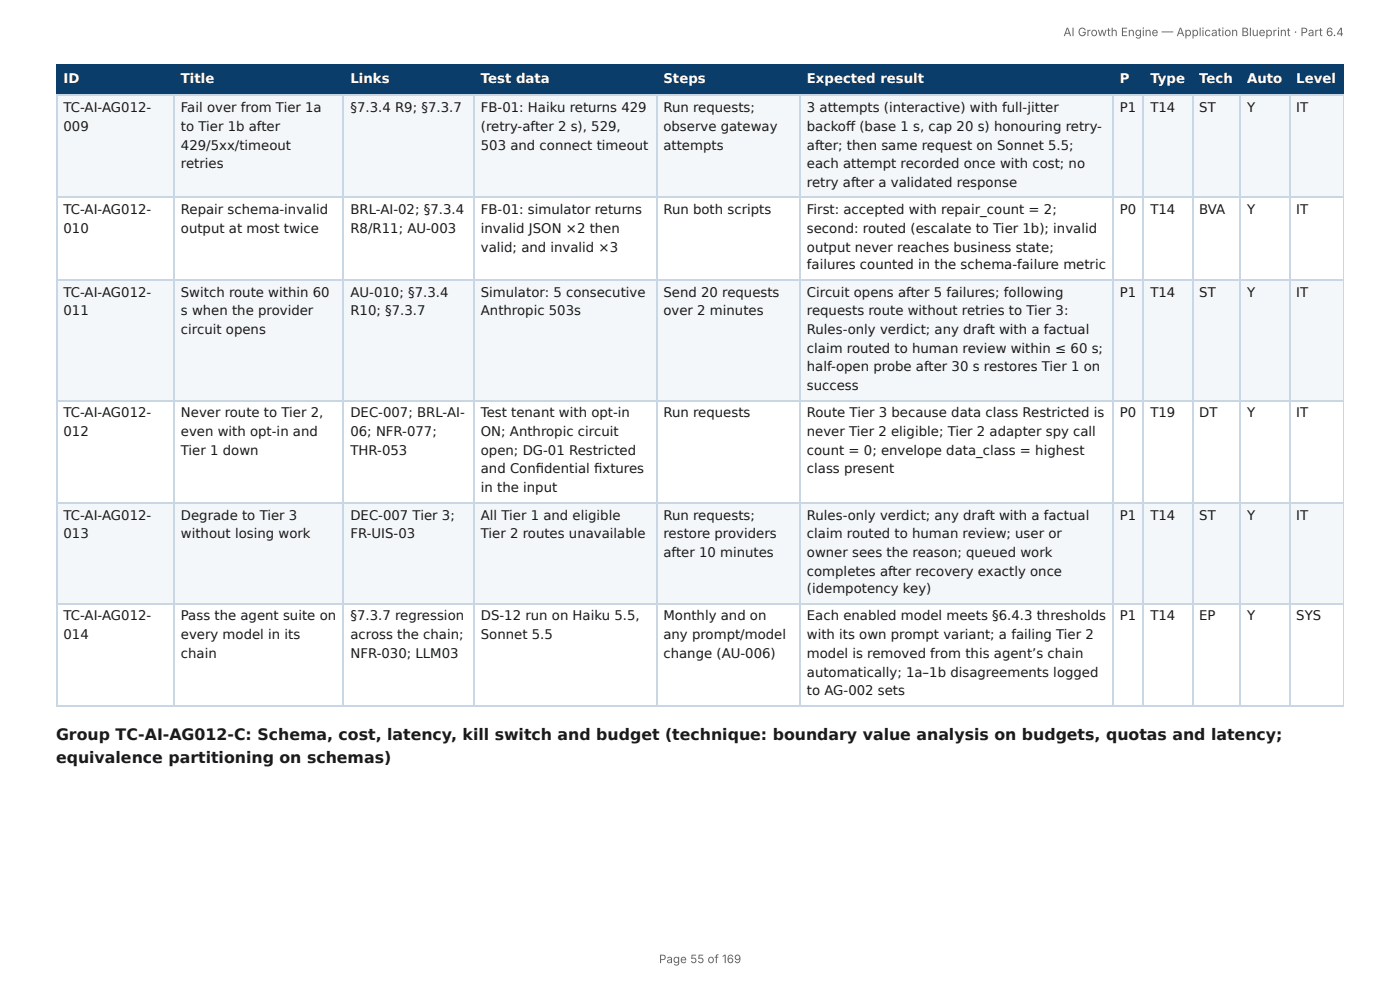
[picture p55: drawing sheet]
<svg xmlns="http://www.w3.org/2000/svg" width="297mm" height="210mm" viewBox="0 0 297 210" stroke-linecap="round" stroke-linejoin="round" font-family="sans-serif">
<defs><g id="words">
<g font-size="3.3" fill="#1a1a1a">
<text x="11.9" y="157.2">Group TC-AI-AG012-C: Schema, cost, latency, kill switch and budget (technique: boundary value analysis on budgets, quotas and latency;</text>
<text x="11.9" y="161.9">equivalence partitioning on schemas)</text>
</g>
<g font-size="2.8" fill="#fff">
<text x="13.5" y="17.7">ID</text>
<text x="38.4" y="17.7">Title</text>
<text x="74.4" y="17.7">Links</text>
<text x="102.1" y="17.7">Test data</text>
<text x="140.9" y="17.7">Steps</text>
<text x="171.4" y="17.7">Expected result</text>
<text x="237.9" y="17.7">P</text>
<text x="244.3" y="17.7">Type</text>
<text x="254.7" y="17.7">Tech</text>
<text x="264.9" y="17.7">Auto</text>
<text x="275.3" y="17.7">Level</text>
</g>
<g font-size="2.8" fill="#1a1a1a">
<text x="13.5" y="23.8">TC-AI-AG012-</text>
<text x="38.4" y="23.8">Fail over from Tier 1a</text>
<text x="74.4" y="23.8">§7.3.4 R9; §7.3.7</text>
<text x="102.1" y="23.8">FB-01: Haiku returns 429</text>
<text x="140.9" y="23.8">Run requests;</text>
<text x="171.4" y="23.8">3 attempts (interactive) with full-jitter</text>
<text x="237.9" y="23.8">P1</text>
<text x="244.3" y="23.8">T14</text>
<text x="254.7" y="23.8">ST</text>
<text x="264.9" y="23.8">Y</text>
<text x="275.3" y="23.8">IT</text>
<text x="13.5" y="27.8">009</text>
<text x="38.4" y="27.8">to Tier 1b after</text>
<text x="102.1" y="27.8">(retry-after 2 s), 529,</text>
<text x="140.9" y="27.8">observe gateway</text>
<text x="171.4" y="27.8">backoff (base 1 s, cap 20 s) honouring retry-</text>
<text x="38.4" y="31.8">429/5xx/timeout</text>
<text x="38.4" y="35.7">retries</text>
<text x="102.1" y="31.8">503 and connect timeout</text>
<text x="140.9" y="31.8">attempts</text>
<text x="171.4" y="31.8">after; then same request on Sonnet 5.5;</text>
<text x="171.4" y="35.7">each attempt recorded once with cost; no</text>
<text x="171.4" y="39.7">retry after a validated response</text>
<text x="13.5" y="45.5">TC-AI-AG012-</text>
<text x="38.4" y="45.5">Repair schema-invalid</text>
<text x="74.4" y="45.5">BRL-AI-02; §7.3.4</text>
<text x="102.1" y="45.5">FB-01: simulator returns</text>
<text x="140.9" y="45.5">Run both scripts</text>
<text x="171.4" y="45.5">First: accepted with repair_count = 2;</text>
<text x="237.9" y="45.5">P0</text>
<text x="244.3" y="45.5">T14</text>
<text x="254.7" y="45.5">BVA</text>
<text x="264.9" y="45.5">Y</text>
<text x="275.3" y="45.5">IT</text>
<text x="13.5" y="49.5">010</text>
<text x="38.4" y="49.5">output at most twice</text>
<text x="74.4" y="49.5">R8/R11; AU-003</text>
<text x="102.1" y="49.5">invalid JSON ×2 then</text>
<text x="102.1" y="53.4">valid; and invalid ×3</text>
<text x="171.4" y="49.5">second: routed (escalate to Tier 1b); invalid</text>
<text x="171.4" y="53.4">output never reaches business state;</text>
<text x="171.4" y="57.2">failures counted in the schema-failure metric</text>
<text x="13.5" y="63">TC-AI-AG012-</text>
<text x="38.4" y="63">Switch route within 60</text>
<text x="74.4" y="63">AU-010; §7.3.4</text>
<text x="102.1" y="63">Simulator: 5 consecutive</text>
<text x="140.9" y="63">Send 20 requests</text>
<text x="171.4" y="63">Circuit opens after 5 failures; following</text>
<text x="237.9" y="63">P1</text>
<text x="244.3" y="63">T14</text>
<text x="254.7" y="63">ST</text>
<text x="264.9" y="63">Y</text>
<text x="275.3" y="63">IT</text>
<text x="13.5" y="66.9">011</text>
<text x="38.4" y="66.9">s when the provider</text>
<text x="38.4" y="70.9">circuit opens</text>
<text x="74.4" y="66.9">R10; §7.3.7</text>
<text x="102.1" y="66.9">Anthropic 503s</text>
<text x="140.9" y="66.9">over 2 minutes</text>
<text x="171.4" y="66.9">requests route without retries to Tier 3:</text>
<text x="171.4" y="70.9">Rules-only verdict; any draft with a factual</text>
<text x="171.4" y="74.9">claim routed to human review within ≤ 60 s;</text>
<text x="171.4" y="78.8">half-open probe after 30 s restores Tier 1 on</text>
<text x="171.4" y="82.8">success</text>
<text x="13.5" y="88.6">TC-AI-AG012-</text>
<text x="38.4" y="88.6">Never route to Tier 2,</text>
<text x="74.4" y="88.6">DEC-007; BRL-AI-</text>
<text x="102.1" y="88.6">Test tenant with opt-in</text>
<text x="140.9" y="88.6">Run requests</text>
<text x="171.4" y="88.6">Route Tier 3 because data class Restricted is</text>
<text x="237.9" y="88.6">P0</text>
<text x="244.3" y="88.6">T19</text>
<text x="254.7" y="88.6">DT</text>
<text x="264.9" y="88.6">Y</text>
<text x="275.3" y="88.6">IT</text>
<text x="13.5" y="92.6">012</text>
<text x="38.4" y="92.6">even with opt-in and</text>
<text x="74.4" y="92.6">06; NFR-077;</text>
<text x="102.1" y="92.6">ON; Anthropic circuit</text>
<text x="171.4" y="92.6">never Tier 2 eligible; Tier 2 adapter spy call</text>
<text x="38.4" y="96.6">Tier 1 down</text>
<text x="74.4" y="96.6">THR-053</text>
<text x="102.1" y="96.6">open; DG-01 Restricted</text>
<text x="102.1" y="100.5">and Confi dential fi xtures</text>
<text x="171.4" y="96.6">count = 0; envelope data_class = highest</text>
<text x="171.4" y="100.5">class present</text>
<text x="102.1" y="104.5">in the input</text>
<text x="13.5" y="110.3">TC-AI-AG012-</text>
<text x="38.4" y="110.3">Degrade to Tier 3</text>
<text x="74.4" y="110.3">DEC-007 Tier 3;</text>
<text x="102.1" y="110.3">All Tier 1 and eligible</text>
<text x="140.9" y="110.3">Run requests;</text>
<text x="171.4" y="110.3">Rules-only verdict; any draft with a factual</text>
<text x="237.9" y="110.3">P1</text>
<text x="244.3" y="110.3">T14</text>
<text x="254.7" y="110.3">ST</text>
<text x="264.9" y="110.3">Y</text>
<text x="275.3" y="110.3">IT</text>
<text x="13.5" y="114.3">013</text>
<text x="38.4" y="114.3">without losing work</text>
<text x="74.4" y="114.3">FR-UIS-03</text>
<text x="102.1" y="114.3">Tier 2 routes unavailable</text>
<text x="140.9" y="114.3">restore providers</text>
<text x="140.9" y="118.3">after 10 minutes</text>
<text x="171.4" y="114.3">claim routed to human review; user or</text>
<text x="171.4" y="118.3">owner sees the reason; queued work</text>
<text x="171.4" y="122.2">completes after recovery exactly once</text>
<text x="171.4" y="125.9">(idempotency key)</text>
<text x="13.5" y="131.8">TC-AI-AG012-</text>
<text x="38.4" y="131.8">Pass the agent suite on</text>
<text x="74.4" y="131.8">§7.3.7 regression</text>
<text x="102.1" y="131.8">DS-12 run on Haiku 5.5,</text>
<text x="140.9" y="131.8">Monthly and on</text>
<text x="171.4" y="131.8">Each enabled model meets §6.4.3 thresholds</text>
<text x="237.9" y="131.8">P1</text>
<text x="244.3" y="131.8">T14</text>
<text x="254.7" y="131.8">EP</text>
<text x="264.9" y="131.8">Y</text>
<text x="275.3" y="131.8">SYS</text>
<text x="13.5" y="135.7">014</text>
<text x="38.4" y="135.7">every model in its</text>
<text x="74.4" y="135.7">across the chain;</text>
<text x="102.1" y="135.7">Sonnet 5.5</text>
<text x="140.9" y="135.7">any prompt/model</text>
<text x="171.4" y="135.7">with its own prompt variant; a failing Tier 2</text>
<text x="38.4" y="139.7">chain</text>
<text x="74.4" y="139.7">NFR-030; LLM03</text>
<text x="140.9" y="139.7">change (AU-006)</text>
<text x="171.4" y="139.7">model is removed from this agent’s chain</text>
<text x="171.4" y="143.7">automatically; 1a–1b disagreements logged</text>
<text x="171.4" y="147.6">to AG-002 sets</text>
</g>
<g font-size="2.5" fill="#666">
<text x="225.9" y="7.7">AI Growth Engine — Application Blueprint · Part 6.4</text>
<text x="140" y="204.5">Page 55 of 169</text>
</g>
</g></defs>
<g fill="#0b3d6b">
<path d="M12.2 14h24.8v6.1h-24.8z"/>
<path d="M37 14h36v6.1h-36z"/>
<path d="M73 14h27.8v6.1h-27.8z"/>
<path d="M100.8 14h38.6v6.1h-38.6z"/>
<path d="M139.4 14h30.5v6.1h-30.5z"/>
<path d="M169.9 14h66.4v6.1h-66.4z"/>
<path d="M236.3 14h6.6v6.1h-6.6z"/>
<path d="M242.9 14h10.3v6.1h-10.3z"/>
<path d="M253.2 14h10.3v6.1h-10.3z"/>
<path d="M263.5 14h10.3v6.1h-10.3z"/>
<path d="M273.8 14h11.6v6.1h-11.6z"/>
</g>
<g fill="#f4f7fa">
<path d="M12.2 20.1h24.8v21.7h-24.8z"/>
<path d="M37 20.1h36v21.7h-36z"/>
<path d="M73 20.1h27.8v21.7h-27.8z"/>
<path d="M100.8 20.1h38.6v21.7h-38.6z"/>
<path d="M139.4 20.1h30.5v21.7h-30.5z"/>
<path d="M169.9 20.1h66.4v21.7h-66.4z"/>
<path d="M236.3 20.1h6.6v21.7h-6.6z"/>
<path d="M242.9 20.1h10.3v21.7h-10.3z"/>
<path d="M253.2 20.1h10.3v21.7h-10.3z"/>
<path d="M263.5 20.1h10.3v21.7h-10.3z"/>
<path d="M273.8 20.1h11.6v21.7h-11.6z"/>
<path d="M12.2 59.5h24.8v25.7h-24.8z"/>
<path d="M37 59.5h36v25.7h-36z"/>
<path d="M73 59.5h27.8v25.7h-27.8z"/>
<path d="M100.8 59.5h38.6v25.7h-38.6z"/>
<path d="M139.4 59.5h30.5v25.7h-30.5z"/>
<path d="M169.9 59.5h66.4v25.7h-66.4z"/>
<path d="M236.3 59.5h6.6v25.7h-6.6z"/>
<path d="M242.9 59.5h10.3v25.7h-10.3z"/>
<path d="M253.2 59.5h10.3v25.7h-10.3z"/>
<path d="M263.5 59.5h10.3v25.7h-10.3z"/>
<path d="M273.8 59.5h11.6v25.7h-11.6z"/>
<path d="M12.2 106.6h24.8v21.7h-24.8z"/>
<path d="M37 106.6h36v21.7h-36z"/>
<path d="M73 106.6h27.8v21.7h-27.8z"/>
<path d="M100.8 106.6h38.6v21.7h-38.6z"/>
<path d="M139.4 106.6h30.5v21.7h-30.5z"/>
<path d="M169.9 106.6h66.4v21.7h-66.4z"/>
<path d="M236.3 106.6h6.6v21.7h-6.6z"/>
<path d="M242.9 106.6h10.3v21.7h-10.3z"/>
<path d="M253.2 106.6h10.3v21.7h-10.3z"/>
<path d="M263.5 106.6h10.3v21.7h-10.3z"/>
<path d="M273.8 106.6h11.6v21.7h-11.6z"/>
</g>
<g fill="none" stroke="#0b3d6b" stroke-width=".26">
<path d="M11.9 13.9h273.5M12 13.8v6.6M36.9 13.8v6.6M72.9 13.8v6.6M100.7 13.8v6.6M139.6 13.8v6.6M170 13.8v6.6M236.4 13.8v6.6M242.8 13.8v6.6M253.3 13.8v6.6M263.4 13.8v6.6M274 13.8v6.6"/>
<path d="M11.9 20.2h273.5"/>
</g>
<path d="M285.3 13.8v6.6" fill="none" stroke="#0b3d6b" stroke-width=".21"/>
<g fill="none" stroke="#c9d6e3" stroke-width=".26">
<path d="M11.9 20.2h273.5M12 20.4v129.6M36.9 20.4v129.6M72.9 20.4v129.6M100.7 20.4v129.6M139.6 20.4v129.6M170 20.4v129.6M236.4 20.4v129.6M242.8 20.4v129.6M253.3 20.4v129.6M263.4 20.4v129.6M274 20.4v129.6"/>
<path d="M11.9 41.9h273.5M11.9 59.4h273.5M11.9 85.1h273.5M11.9 106.8h273.5M11.9 128.2h273.5M11.9 149.9h273.5"/>
</g>
<path d="M285.3 20.4v129.6" fill="none" stroke="#c9d6e3" stroke-width=".21"/>
<use href="#words"/>
</svg>
